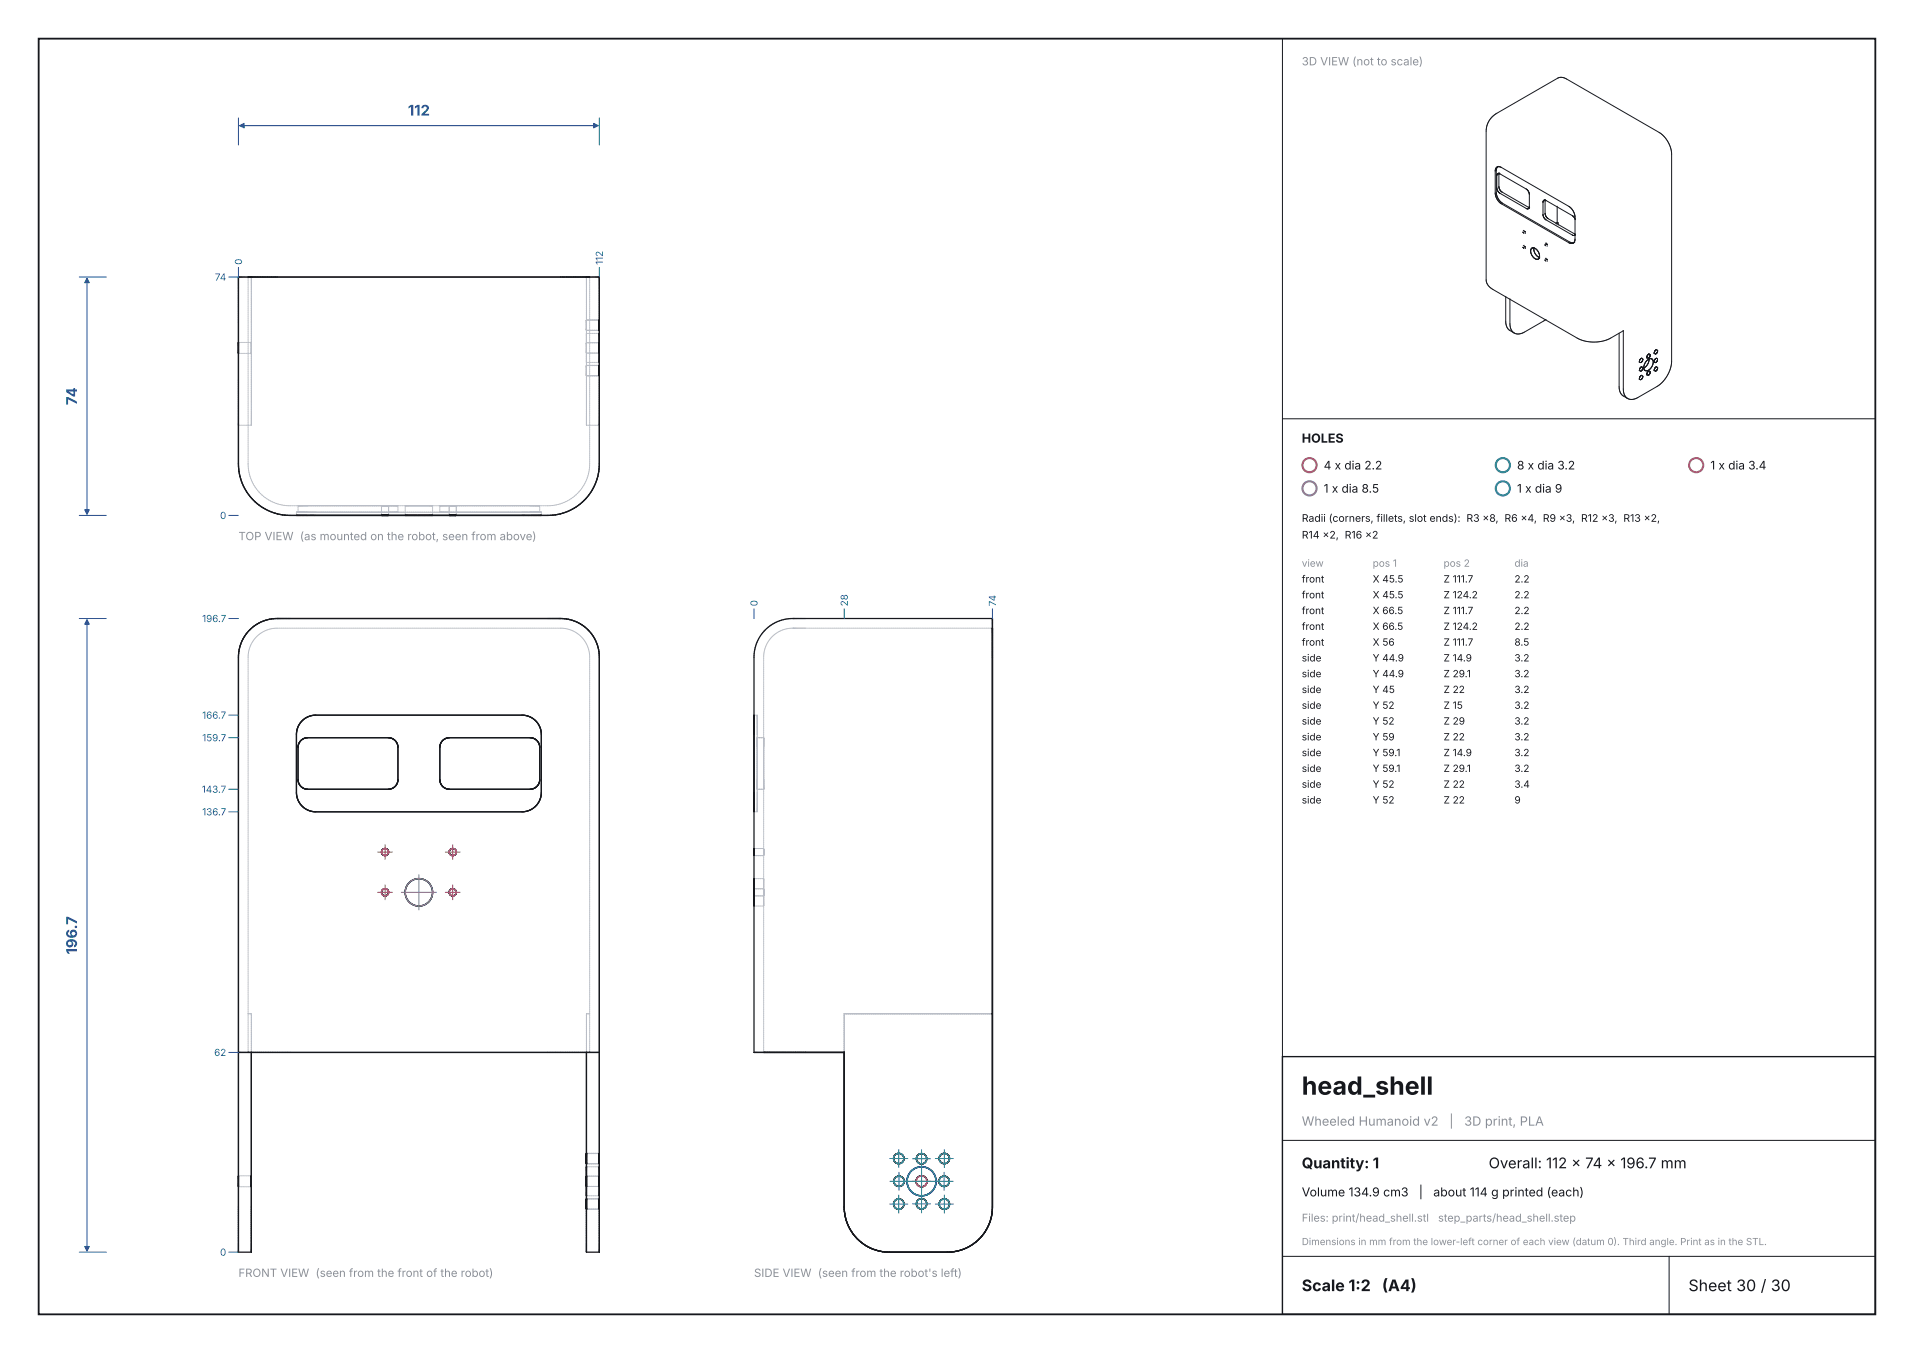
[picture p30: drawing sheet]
<svg xmlns="http://www.w3.org/2000/svg" width="297mm" height="210mm" viewBox="0 0 297 210" stroke-linecap="round" stroke-linejoin="round" font-family="sans-serif">
<defs><g id="words">
<text font-size="3.9" fill="#16181d" x="202" y="169.9">head_shell</text>
<g font-size="2.5" fill="#16181d">
<text x="202" y="200.4">Scale 1:2</text>
<text x="214.5" y="200.4">(A4)</text>
<text x="262" y="200.4">Sheet 30 / 30</text>
</g>
<g font-size="2.3" fill="#1f4fa3">
<text x="63.3" y="17.9">112</text>
<text x="11.9" y="62.9" transform="rotate(-90 11.9 62.9)">74</text>
<text x="11.9" y="148.1" transform="rotate(-90 11.9 148.1)">196.7</text>
</g>
<g font-size="2.3" fill="#16181d">
<text x="202" y="181.3">Quantity: 1</text>
<text x="231" y="181.3">Overall: 112 x 74 x 196.7 mm</text>
</g>
<g font-size="2" fill="#8a8f98">
<text x="202" y="174.7">Wheeled Humanoid v2</text>
<text x="224.9" y="174.7">|</text>
<text x="227.2" y="174.7">3D print, PLA</text>
</g>
<g font-size="1.9" fill="#16181d">
<text x="202" y="68.7">HOLES</text>
<text x="202" y="185.7">Volume 134.9 cm3</text>
<text x="220.2" y="185.7">|</text>
<text x="222.4" y="185.7">about 114 g printed (each)</text>
</g>
<g font-size="1.8" fill="#8a8f98">
<text x="202" y="10.1">3D VIEW (not to scale)</text>
<text x="37" y="83.8">TOP VIEW (as mounted on the robot, seen from above)</text>
<text x="37" y="198.2">FRONT VIEW (seen from the front of the robot)</text>
<text x="117" y="198.2">SIDE VIEW (seen from the robot's left)</text>
</g>
<g font-size="1.8" fill="#16181d">
<text x="205.4" y="72.9">4 x dia 2.2</text>
<text x="205.4" y="76.5">1 x dia 8.5</text>
<text x="235.4" y="72.9">8 x dia 3.2</text>
<text x="235.4" y="76.5">1 x dia 9</text>
<text x="265.4" y="72.9">1 x dia 3.4</text>
</g>
<g font-size="1.7" fill="#8a8f98">
<text x="202" y="189.6">Files: print/head_shell.stl</text>
<text x="223.2" y="189.6">step_parts/head_shell.step</text>
</g>
<g font-size="1.6" fill="#16181d">
<text x="202" y="81">Radii (corners, fillets, slot ends): R3 x8, R6 x4, R9 x3, R12 x3, R13 x2,</text>
<text x="202" y="83.6">R14 x2, R16 x2</text>
<text x="202" y="90.4">front</text>
<text x="202" y="92.9">front</text>
<text x="202" y="95.3">front</text>
<text x="213" y="90.4">X 45.5</text>
<text x="213" y="92.9">X 45.5</text>
<text x="213" y="95.3">X 66.5</text>
<text x="224" y="90.4">Z 111.7</text>
<text x="224" y="92.9">Z 124.2</text>
<text x="224" y="95.3">Z 111.7</text>
<text x="235" y="90.4">2.2</text>
<text x="235" y="92.9">2.2</text>
<text x="235" y="95.3">2.2</text>
<text x="202" y="97.8">front</text>
<text x="202" y="100.2">front</text>
<text x="213" y="97.8">X 66.5</text>
<text x="213" y="100.2">X 56</text>
<text x="224" y="97.8">Z 124.2</text>
<text x="224" y="100.2">Z 111.7</text>
<text x="235" y="97.8">2.2</text>
<text x="235" y="100.2">8.5</text>
<text x="202" y="102.7">side</text>
<text x="202" y="105.1">side</text>
<text x="202" y="107.6">side</text>
<text x="213" y="102.7">Y 44.9</text>
<text x="213" y="105.1">Y 44.9</text>
<text x="213" y="107.6">Y 45</text>
<text x="224" y="102.7">Z 14.9</text>
<text x="224" y="105.1">Z 29.1</text>
<text x="224" y="107.6">Z 22</text>
<text x="235" y="102.7">3.2</text>
<text x="235" y="105.1">3.2</text>
<text x="235" y="107.6">3.2</text>
<text x="202" y="110">side</text>
<text x="202" y="112.5">side</text>
<text x="213" y="110">Y 52</text>
<text x="213" y="112.5">Y 52</text>
<text x="224" y="110">Z 15</text>
<text x="224" y="112.5">Z 29</text>
<text x="235" y="110">3.2</text>
<text x="235" y="112.5">3.2</text>
<text x="202" y="114.9">side</text>
<text x="202" y="117.4">side</text>
<text x="202" y="119.8">side</text>
<text x="213" y="114.9">Y 59</text>
<text x="213" y="117.4">Y 59.1</text>
<text x="213" y="119.8">Y 59.1</text>
<text x="224" y="114.9">Z 22</text>
<text x="224" y="117.4">Z 14.9</text>
<text x="224" y="119.8">Z 29.1</text>
<text x="235" y="114.9">3.2</text>
<text x="235" y="117.4">3.2</text>
<text x="235" y="119.8">3.2</text>
<text x="202" y="122.3">side</text>
<text x="202" y="124.7">side</text>
<text x="213" y="122.3">Y 52</text>
<text x="213" y="124.7">Y 52</text>
<text x="224" y="122.3">Z 22</text>
<text x="224" y="124.7">Z 22</text>
<text x="235" y="122.3">3.4</text>
<text x="235" y="124.7">9</text>
</g>
<g font-size="1.6" fill="#8a8f98">
<text x="202" y="88">view</text>
<text x="213" y="88">pos 1</text>
<text x="224" y="88">pos 2</text>
<text x="235" y="88">dia</text>
</g>
<g font-size="1.5" fill="#1f4fa3">
<text x="37.6" y="41.1" transform="rotate(-90 37.6 41.1)">0</text>
<text x="93.6" y="41.1" transform="rotate(-90 93.6 41.1)">112</text>
<text x="33.3" y="43.6">74</text>
<text x="34.1" y="80.6">0</text>
<text x="117.6" y="94.1" transform="rotate(-90 117.6 94.1)">0</text>
<text x="131.6" y="94.1" transform="rotate(-90 131.6 94.1)">28</text>
<text x="154.6" y="94.1" transform="rotate(-90 154.6 94.1)">74</text>
<text x="31.4" y="96.6">196.7</text>
<text x="31.4" y="111.6">166.7</text>
<text x="31.4" y="115.1">159.7</text>
<text x="31.3" y="123.1">143.7</text>
<text x="31.4" y="126.6">136.7</text>
<text x="33.2" y="163.9">62</text>
<text x="34.1" y="194.9">0</text>
</g>
<text font-size="1.5" fill="#8a8f98" x="202" y="193.3">Dimensions in mm from the lower-left corner of each view (datum 0). Third angle. Print as in the STL.</text>
</g></defs>
<path d="M6 6h285v198h-285z" fill="none" stroke="#16181d" stroke-width=".28"/>
<circle cx="203.2" cy="72.2" r="1.1" fill="none" stroke="#d1495b" stroke-width=".32"/>
<circle cx="233.2" cy="72.2" r="1.1" fill="none" stroke="#1b9e77" stroke-width=".32"/>
<circle cx="263.2" cy="72.2" r="1.1" fill="none" stroke="#e08a00" stroke-width=".32"/>
<circle cx="203.2" cy="75.8" r="1.1" fill="none" stroke="#7b5ea7" stroke-width=".32"/>
<circle cx="233.2" cy="75.8" r="1.1" fill="none" stroke="#0a7fb5" stroke-width=".32"/>
<path d="M199 164h92v40h-92z" fill="none" stroke="#16181d" stroke-width=".21"/>
<g fill="none" stroke="#b9bdc6" stroke-width=".16" stroke-dasharray=".2 .1">
<path d="M37 54.8h2M37 53.2h2M39 59.7v-.4M39 59.3v-.3M39 59v-9M39 54.8h.1M39 54.8v-.1M39 54.7h.1M39 54.7v-.1M39 54.6h.1M39 54.6v-.1M39 54.5h.1"/>
<path d="M39 54.5v-.1M39 54.4h.1M39 54.4v-.1M39 54.3h.1M39 54.3v-.1M39 54.2h.1M39 54.2v-.1M39 54.1h.1M39 54.1v-.1M39 54h.1M39 54v-.1M39 53.9h.1"/>
<path d="M39 53.9v-.1M39 53.8h.1M39 53.8v-.1M39 53.7h.1M39 53.7v-.1M39 53.6h.1M39 53.6v-.1M39 53.5h.1M39 53.5v-.1M39 53.4h.1M39 53.4v-.1M39 53.3h.1"/>
<path d="M39 53.3v-.1M39 53.2h.1M39 50v-.3M39 49.7v-.4M39 49.3v-.3M39 49v-.4M39 48.6v-.3M39 48.3v-.3M39 48v-.4M39 47.6v-.3M39 47.3v-.3M39 47v-.3"/>
<path d="M39 46.7v-.3M39 46.4v-.3M39 46.1v-.3M39 45.8v-.2M39 45.6v-.3M39 45.3v-.2M39 45.1v-.3M39 44.8v-.2M39 44.6v-.2M39 44.4v-.2M39 44.2v-.2M39 44v-.2"/>
<path d="M39 43.8v-.1M39 43.7v-.2M39 43.5v-.1M39 43.4v-.1M39 43.3v-.1M39 43.2v-.1M39 43.1h.1M39 43.1v-.1M91 59.7v-.4M91 59.3v-.3M91 59v-9M91 58.3h2"/>
<path d="M91 58.3h.1M91 58.3v-.1M91 58.2h.1M91 58.2v-.1M91 58.1h.1M91 58.1v-.1M91 58h.1M91 58v-.1M91 57.9h.1M91 57.9v-.1M91 57.8h.1M91 57.8v-.1"/>
<path d="M91 57.7h.1M91 57.7v-.1M91 57.6h.1M91 57.6v-.1M91 57.5h.1M91 57.5v-.1M91 57.4h.1M91 57.4v-.1M91 57.3h.1M91 57.3v-.1M91 57.2h.1M91 57.2v-.1"/>
<path d="M91 57.1h.1M91 57.1v-.1M91 57h.1M91 57v-.1M91 56.9h.1M91 56.9v-.1M91 56.8h.1M91 56.8v-.1M91 56.7h.1M91 56.7h2M91 56.2h2M91 56.2h.1"/>
<path d="M91 56.2v-.1M91 56.1h.1M91 56.1v-.1M91 56h.1M91 56v-.1M91 55.9h.1M91 55.9v-.1M91 55.8v-.1M91 55.7v-.1M91 55.6h.1M91 55.6v-.1M91 55.5v-.1"/>
<path d="M91 55.4v-.1M91 55.3v-.1M91 55.2v-.1M91 55.1v-.1M91 55v-.1M91 54.9v-.1M91 54.8v-.1M91 54.8h2M91 54.8h.1M91 54.7h.1M91 54.7v-.1M91 54.6h.1"/>
<path d="M91 54.6v-.1M91 54.5h.1M91 54.5v-.1M91 54.4h.1M91 54.4v-.1M91 54.3h.1M91 54.3v-.1M91 54.2h.1M91 54.2v-.1M91 54.1h.1M91 54.1v-.1M91 54.1v-.2"/>
<path d="M91 54h.1M91 54v-.1M91 53.9v-.1M91 53.9h.1M91 53.8v-.1M91 53.8h.1M91 53.7h.1M91 53.7v-.1M91 53.6h.1M91 53.6v-.1M91 53.5h.1M91 53.5v-.1"/>
<path d="M91 53.4h.1M91 53.4v-.1M91 53.3h.1M91 53.3v-.1M91 53.2h.1M91 53.2h2M91 53.2v-.1M91 53.1v-.1M91 53v-.1M91 52.9v-.1M91 52.8v-.1M91 52.7v-.1"/>
<path d="M91 52.6v-.1M91 52.5v-.1M91 52.4h.1M91 52.4v-.1M91 52.3v-.1M91 52.2v-.1M91 52.1h.1M91 52.1v-.1M91 52h.1M91 52v-.1M91 51.9h.1M91 51.9v-.1"/>
<path d="M91 51.8h.1M91 51.7h2M91 51.3h2M91 51.3h.1M91 51.3v-.1M91 51.2h.1M91 51.2v-.1M91 51.1h.1M91 51.1v-.1M91 51h.1M91 51v-.1M91 50.9h.1"/>
<path d="M91 50.9v-.1M91 50.8h.1M91 50.8v-.1M91 50.7h.1M91 50.7v-.1M91 50.6h.1M91 50.6v-.1M91 50.5h.1M91 50.5v-.1M91 50.4h.1M91 50.4v-.1M91 50.3h.1"/>
<path d="M91 50.3v-.1M91 50.2h.1M91 50.2v-.1M91 50.1h.1M91 50.1v-.1M91 50h.1M91 50v-.3M91 50v-.1M91 49.9h.1M91 49.9v-.1M91 49.8h.1M91 49.8v-.1"/>
<path d="M91 49.7h.1M91 49.7h2M91 49.7v-.4M91 49.3v-.3M91 49v-.4M91 48.6v-.3M91 48.3v-.3M91 48v-.4M91 47.6v-.3M91 47.3v-.3M91 47v-.3M91 46.7v-.3"/>
<path d="M91 46.4v-.3M91 46.1v-.3M91 45.8v-.2M91 45.6v-.3M91 45.3v-.2M91 45.1v-.3M91 44.8v-.2M91 44.6v-.2M91 44.4v-.2M91 44.2v-.2M91 44v-.2M91 43.8v-.1"/>
<path d="M91 43.7v-.2M91 43.5v-.1M91 43.4v-.1M91 43.3v-.1M91 43.2v-.1M91 43.1h.1M91 43.1v-.1M37 66h1.5M38.5 72v-6M38.5 72v.3M38.5 66v-23M38.5 66h.5"/>
<path d="M38.5 72.3v.3M38.5 72.6l.1 .4M38.6 73v.3M38.6 73.3l.1 .3M38.7 73.6l.1 .3M38.8 73.9l.1 .3M38.9 74.2l.1 .3M39 74.5l.1 .3M39 66v-23M39 66h.1M39 66v-.1M39 65.9h.1"/>
<path d="M39 65.9v-.1M39 65.8v-.1M39 65.7v-.1M39 65.6v-.1M39 65.5v-.2M39 65.3v-.1M39 65.2v-.2M39 65v-.2M39 64.8v-.2M39 64.6v-.2M39 64.4v-.2M39 64.2v-.3"/>
<path d="M39 63.9v-.2M39 63.7v-.3M39 63.4v-.2M39 63.2v-.3M39 62.9v-.3M39 62.6v-.3M39 62.3v-.3M39 62v-.3M39 61.7v-.3M39 61.4v-.4M39 61v-.3M39 60.7v-.3"/>
<path d="M39 60.4v-.4M39 60v-.3M39.1 74.8l.2 .3M39.3 75.1l.1 .2M39.4 75.3l.2 .3M39.6 75.6l.2 .3M39.8 75.9l.2 .2M40 76.1l.2 .3M40.2 76.4l.2 .2M40.4 76.6l.2 .2M40.6 76.8l.3 .2M40.9 77l.2 .2"/>
<path d="M41.1 77.2l.3 .2M41.4 77.4l.3 .2M41.7 77.6l.2 .1M41.9 77.7l.3 .2M42.2 77.9l.3 .1M42.5 78l.3 .1M42.8 78.1l.3 .1M43.1 78.2l.3 .1M43.4 78.3l.3 .1M43.7 78.4h.3M44 78.4l.4 .1M44.4 78.5h.3"/>
<path d="M44.7 78.5h.3M45 78.5h40M46 80v-.5M46 79.5h.1M46.1 79.5h.1M46.2 79.5h.1M46.2 79.5v-1M46.3 79.5h.1M46.3 78.5h.1M46.4 79.5h.1M46.4 78.5h.1M46.5 79.5h.1"/>
<path d="M46.5 78.5h.1M46.6 79.5h.1M46.6 78.5h.1M46.7 79.5h.1M46.7 78.5h.1M46.8 79.5h.1M46.8 78.5h.1M46.9 79.5h.1M46.9 78.5h.1M47 79.5h.1M47 78.5h.1M47.1 79.5h.1"/>
<path d="M47.1 78.5h.1M47.2 79.5h.1M47.2 78.5h.1M47.3 79.5h.1M47.3 78.5h.1M47.3 79.5h.2M47.4 79.5h.1M47.4 78.5h.1M47.5 79.5h.1M47.5 78.5h.1M47.6 79.5h.1M47.6 78.5h.1"/>
<path d="M47.7 79.5h.1M47.7 78.5h.1M47.7 79.5h.2M47.7 79.5h12.5M47.7 78.5h12.5M47.9 79.5h.1M48 79.5h.1M48.1 79.5h.2M48.3 79.5h.1M48.4 79.5h.2M48.6 79.5h.1M48.7 79.5h.2"/>
<path d="M48.9 79.5h.1M49 79.5h32M59.2 80v-1.5M59.2 78.5h.1M59.3 78.5h.1M59.4 78.5h.1M59.5 78.5h.1M59.6 78.5h.1M59.7 78.5h.1M59.8 78.5h.1M59.9 78.5h.1M60 78.5h.1"/>
<path d="M60.1 78.5h.1M60.2 78.5h.1M60.2 79.5h.1M60.3 78.5h.1M60.3 80v-1.5M60.3 79.5h.1M60.4 79.5h.1M60.4 78.5h.1M60.5 79.5h.1M60.5 78.5h.1M60.6 79.5h.1M60.6 78.5h.1"/>
<path d="M60.7 79.5h.1M60.7 78.5h.1M60.8 79.5h.1M60.8 78.5h.1M60.9 79.5h.1M60.9 78.5h.1M61 79.5h.1M61 78.5h.1M61.1 79.5h.1M61.1 78.5h.1M61.2 79.5h.1M61.2 78.5h.1"/>
<path d="M61.3 79.5h.1M61.3 78.5h.1M61.4 79.5h.1M61.4 78.5h.1M61.5 79.5h.1M61.5 78.5h.1M61.6 79.5h.1M61.6 78.5h.1M61.7 79.5h.1M61.7 78.5h.1M61.7 79.5v-1M62.9 80v-1.5"/>
<path d="M62.9 78.5h.1M63 78.5h.1M63.1 78.5h.1M63.2 78.5h.1M63.3 78.5h.1M63.4 78.5h.1M63.5 78.5h.1M63.6 78.5h.1M63.7 78.5h.1M63.8 78.5h.1M63.9 78.5h.1M64 78.5h.1"/>
<path d="M64.1 78.5h.1M64.2 78.5h.1M64.3 78.5h.1M64.4 78.5h.1M64.5 78.5h.1M64.6 78.5h.1M64.7 78.5h.1M64.8 78.5h.1M64.9 78.5h.1M65 78.5h.1M65.1 78.5h.1M65.2 78.5h.1"/>
<path d="M65.3 78.5h.1M65.4 78.5h.1M65.5 78.5h.1M65.6 78.5h.1M65.7 78.5h.1M65.8 78.5h.1M65.9 78.5h.1M66 78.5h.1M66.1 78.5h.1M66.2 78.5h.1M66.3 78.5h.1M66.4 78.5h.1"/>
<path d="M66.5 78.5h.1M66.6 78.5h.1M66.7 78.5h.1M66.8 78.5h.1M66.9 78.5h.1M67 78.5h.1M67.1 78.5h.1M67.1 80v-1.5M68.3 79.5v-1M68.3 79.5h.1M68.3 78.5h.1M68.4 79.5h.1"/>
<path d="M68.4 78.5h.1M68.5 79.5h.1M68.5 78.5h.1M68.6 79.5h.1M68.6 78.5h.1M68.7 79.5h.1M68.7 78.5h.1M68.8 79.5h.1M68.8 78.5h.1M68.9 79.5h.1M68.9 78.5h.1M69 79.5h.1"/>
<path d="M69 78.5h.1M69.1 79.5h.1M69.1 78.5h.1M69.2 79.5h.1M69.2 78.5h.1M69.3 79.5h.1M69.3 78.5h.1M69.4 79.5h.1M69.4 78.5h.1M69.5 79.5h.1M69.5 78.5h.1M69.6 79.5h.1"/>
<path d="M69.6 78.5h.1M69.7 79.5h.1M69.7 78.5h.1M69.7 80v-1.5M69.8 79.5h12.5M69.8 78.5h12.5M69.8 78.5h.1M69.9 78.5h.1M70 78.5h.1M70.1 78.5h.1M70.2 78.5h.1M70.3 78.5h.1"/>
<path d="M70.4 78.5h.1M70.5 78.5h.1M70.6 78.5h.1M70.7 78.5h.1M70.8 78.5h.1M70.8 80v-1.5M81 79.5h.1M81.1 79.5h.2M81.3 79.5h.1M81.4 79.5h.2M81.6 79.5h.1M81.7 79.5h.2"/>
<path d="M81.9 79.5h.1M82 79.5h.1M82.1 79.5h.2M82.3 79.5h.1M82.3 78.5h.1M82.4 79.5h.1M82.4 78.5h.1M82.5 79.5h.1M82.5 78.5h.1M82.5 79.5h.2M82.6 79.5h.1M82.6 78.5h.1"/>
<path d="M82.7 79.5h.1M82.7 78.5h.1M82.8 79.5h.1M82.8 78.5h.1M82.9 79.5h.1M82.9 78.5h.1M83 79.5h.1M83 78.5h.1M83.1 79.5h.1M83.1 78.5h.1M83.2 79.5h.1M83.2 78.5h.1"/>
<path d="M83.3 79.5h.1M83.3 78.5h.1M83.4 79.5h.1M83.4 78.5h.1M83.5 79.5h.1M83.5 78.5h.1M83.6 79.5h.1M83.6 78.5h.1M83.7 79.5h.1M83.7 78.5h.1M83.8 79.5v-1M83.8 79.5h.1"/>
<path d="M83.9 79.5h.1M84 79.5h.1M84 80v-.5M85 78.5h.3M85.3 78.5h.3M85.6 78.5l.4-.1M86 78.4h.3M86.3 78.4l.3-.1M86.6 78.3l.3-.1M86.9 78.2l.3-.1M87.2 78.1l.3-.1M87.5 78l.3-.1"/>
<path d="M87.8 77.9l.3-.2M88.1 77.7l.2-.1M88.3 77.6l.3-.2M88.6 77.4l.3-.2M88.9 77.2l.2-.2M89.1 77l.3-.2M89.4 76.8l.2-.2M89.6 76.6l.2-.2M89.8 76.4l.2-.3M90 76.1l.2-.2M90.2 75.9l.2-.3M90.4 75.6l.2-.3"/>
<path d="M90.6 75.3l.1-.2M90.7 75.1l.2-.3M90.9 74.8l.1-.3M91 66v-23M91 66h.5M91 66h.1M91 66v-.1M91 65.9h.1M91 65.9v-.1M91 65.8v-.1M91 65.7v-.1M91 65.6v-.1"/>
<path d="M91 65.5v-.2M91 65.3v-.1M91 65.2v-.2M91 65v-.2M91 64.8v-.2M91 64.6v-.2M91 64.4v-.2M91 64.2v-.3M91 63.9v-.2M91 63.7v-.3M91 63.4v-.2M91 63.2v-.3"/>
<path d="M91 62.9v-.3M91 62.6v-.3M91 62.3v-.3M91 62v-.3M91 61.7v-.3M91 61.4v-.4M91 61v-.3M91 60.7v-.3M91 60.4v-.4M91 60v-.3M91 74.5l.1-.3M91.1 74.2l.1-.3"/>
<path d="M91.2 73.9l.1-.3M91.3 73.6l.1-.3M91.4 73.3v-.3M91.4 73l.1-.4M91.5 72.6v-.3M91.5 72.3v-.3M91.5 72v-6M91.5 66h1.5M91.5 66v-23M39 99.9l.1-.2M39.1 99.7l.2-.2M39.3 99.5l.1-.2"/>
<path d="M39.4 99.3l.1-.2M39.5 99.1l.2-.1M39.7 99l.1-.2M39.8 98.8l.2-.1M40 98.7l.1-.2M40.1 98.5l.2-.1M40.3 98.4l.2-.1M40.5 98.3l.2-.2M40.7 98.1l.2-.1M40.9 98l.2-.1M41.1 97.9l.2-.1M41.3 97.8h.2"/>
<path d="M41.5 97.8l.2-.1M41.7 97.7l.2-.1M41.9 97.6h.2M42.1 97.6l.2-.1M42.3 97.5h.3M42.6 97.5h.2M42.8 97.5h.2M43 97.5h44M87 97.5h.2M87.2 97.5h.2M87.4 97.5h.3M87.7 97.5l.2 .1"/>
<path d="M87.9 97.6h.2M88.1 97.6l.2 .1M88.3 97.7l.2 .1M88.5 97.8h.2M88.7 97.8l.2 .1M88.9 97.9l.2 .1M89.1 98l.2 .1M89.3 98.1l.2 .2M89.5 98.3l.2 .1M89.7 98.4l.2 .1M89.9 98.5l.1 .2M90 98.7l.2 .1"/>
<path d="M90.2 98.8l.1 .2M90.3 99l.2 .1M90.5 99.1l.1 .2M90.6 99.3l.1 .2M90.7 99.5l.2 .2M90.9 99.7l.1 .2M91 99.9l.1 .2M119 99.9l.1-.2M119.1 99.7l.2-.2M119.3 99.5l.1-.2M119.4 99.3l.1-.2M119.5 99.1l.2-.1"/>
<path d="M119.7 99l.1-.2M119.8 98.8l.2-.1M120 98.7l.1-.2M120.1 98.5l.2-.1M120.3 98.4l.2-.1M120.5 98.3l.2-.2M120.7 98.1l.2-.1M120.9 98l.2-.1M121.1 97.9l.2-.1M121.3 97.8h.2M121.5 97.8l.2-.1M121.7 97.7l.2-.1"/>
<path d="M121.9 97.6h.2M122.1 97.6l.2-.1M122.3 97.5h.3M122.6 97.5h.2M122.8 97.5h.2M123 97.5h.1M123.1 97.5h-.1M123.1 97.5h.1M123.2 97.5h-.1M123.2 97.5h.1M123.3 97.5h-.1M123.3 97.5h.1"/>
<path d="M123.4 97.5h-.1M123.5 97.5h-.1M123.5 97.5h.1M123.6 97.5h-.1M123.7 97.5h-.1M123.7 97.5h.1M123.8 97.5h-.1M123.9 97.5h-.1M124 97.5h-.1M124.1 97.5h-.1M124.1 97.5h.1M124.2 97.5h-.1"/>
<path d="M124.3 97.5h-.1M124.4 97.5h-.1M124.5 97.5h-.1M124.6 97.5h-.1M124.7 97.5h-.1M124.8 97.5h-.1M124.9 97.5h-.1M125 97.5h28.9M125 97.5h-.1M38.5 102v-.2M38.5 101.8v-.2M38.5 101.6v-.3"/>
<path d="M38.5 101.3l.1-.2M38.6 101.1v-.2M38.6 100.9l.1-.2M38.7 100.7l.1-.2M38.8 100.5v-.2M38.8 100.3l.1-.2M38.9 100.1l.1-.2M91.1 100.1l.1 .2M91.2 100.3v.2M91.2 100.5l.1 .2M91.3 100.7l.1 .2M91.4 100.9v.2"/>
<path d="M91.4 101.1l.1 .2M91.5 101.3v.3M91.5 101.6v.2M91.5 101.8v.2M117 111h.5M117.5 114v-.1M117.5 113.9v-.2M117.5 113.7v-.1M117.5 113.6v-.2M117.5 113.4v-.1M117.5 113.3v-.2M117.5 113.1v-.1"/>
<path d="M117.5 113v-.1M117.5 112.9v-.2M117.5 116v-.1M117.5 115.9h.1M117.5 115.9v-.1M117.5 115.8v-.1M117.5 115.7v-.1M117.5 112.7v-.1M117.5 115.6h.1M117.5 115.6v-.1M117.5 115.5v-.1M117.5 112.6v-.1"/>
<path d="M117.5 115.4h.1M117.5 115.4v-.1M117.5 115.3v-.1M117.5 112.5v-.2M117.5 115.2h.1M117.5 115.2v-.1M117.5 112.3v-.1M117.5 115.1v-.1M117.5 115h.1M117.5 112.2v-.1M117.5 115v-.1M117.5 112.1v-.1"/>
<path d="M117.5 114.9h.1M117.5 114.9v-.1M117.5 112v-.1M117.5 114.8h.1M117.5 111.9v-.1M117.5 114.8v-.1M117.5 114.7h.1M117.5 111.8v-.1M117.5 114.7v-.1M117.5 111.7v-.1M117.5 114.6h.1M117.5 111.6v-.1"/>
<path d="M117.5 114.6v-.1M117.5 111.5v-.1M117.5 114.5h.1M117.5 111.4h.1M117.5 111.4v-.1M117.5 111.3v-.1M117.5 114.5h1M117.5 111.2h.1M117.5 111.2v-.1M117.5 111.1h.1M117.5 111.1v-.1M117.5 111h.1"/>
<path d="M117.5 114.5v.1M117.5 114.6v.1M117.5 114.7v.1M117.5 114.8v.1M117.5 114.9v.1M117.5 115v.1M117.5 115.1v.1M117.5 115.2v.1M117.5 115.3v.1M117.5 115.4v.1M117.5 115.5v.1M117.5 115.6v.1"/>
<path d="M117.5 115.7v.1M117.5 115.8v.1M117.5 115.9v.1M117.5 111v.1M117.5 111.1v.1M117.5 111.2v.1M117.5 111.3v.1M117.5 111.4v.1M117.5 111.5v.1M117.5 111.6v.1M117.5 111.7v.1M117.5 111.8v.1"/>
<path d="M117.5 111.9v.1M117.5 112v.1M117.5 112.1v.1M117.5 112.2v.1M117.5 112.3v.2M117.5 112.5v.1M117.5 112.6v.1M117.5 112.7v.2M117.5 112.9v.1M117.5 113v.1M117.5 113.1v.2M117.5 113.3v.1"/>
<path d="M117.5 113.4v.2M117.5 113.6v.1M117.5 113.7v.2M117.5 113.9v.1M118.5 102v-.2M118.5 116v-.1M118.5 115.9h.1M118.5 115.9v-.1M118.5 115.8v-.1M118.5 115.7v-.1M118.5 115.6h.1M118.5 115.6v-.1"/>
<path d="M118.5 115.5v-.1M118.5 115.4h.1M118.5 115.4v-.1M118.5 115.3v-.1M118.5 115.2h.1M118.5 115.2v-.1M118.5 115.1v-.1M118.5 115h.1M118.5 115v-.1M118.5 114.9h.1M118.5 114.9v-.1M118.5 114.8h.1"/>
<path d="M118.5 114.8v-.1M118.5 114.7h.1M118.5 114.7v-.1M118.5 114.6h.1M118.5 114.6v-.1M118.5 114.5h.1M118.5 114.5v.1M118.5 114.6v.1M118.5 114.7v.1M118.5 114.8v.1M118.5 114.9v.1M118.5 115v.1"/>
<path d="M118.5 115.1v.1M118.5 115.2v.1M118.5 115.3v.1M118.5 115.4v.1M118.5 115.5v.1M118.5 115.6v.1M118.5 115.7v.1M118.5 115.8v.1M118.5 115.9v.1M118.5 101.8v-.2M118.5 101.6v-.3M118.5 101.3l.1-.2"/>
<path d="M118.6 101.1v-.2M118.6 100.9l.1-.2M118.7 100.7l.1-.2M118.8 100.5v-.2M118.8 100.3l.1-.2M118.9 100.1l.1-.2M117 126h.5M117 139.1h1.5M117 137.9h1.5M117 132.8h1.5M117 131.7h1.5M117 136.4h1.5"/>
<path d="M117.5 123v-9M117.5 123v.1M117.5 123.1v.2M117.5 123.3v.1M117.5 123.4v.2M117.5 123.6v.1M117.5 123.7v.2M117.5 123.9v.1M117.5 124v.1M117.5 124.1v.2M117.5 121v-5M117.5 121v.1"/>
<path d="M117.5 121.1h.1M117.5 121.1v.1M117.5 121.2v.1M117.5 121.3v.1M117.5 124.3v.1M117.5 121.4h.1M117.5 121.4v.1M117.5 121.5v.1M117.5 124.4v.1M117.5 121.6h.1M117.5 121.6v.1M117.5 124.5v.2"/>
<path d="M117.5 121.7v.1M117.5 121.8h.1M117.5 121.8v.1M117.5 124.7v.1M117.5 121.9v.1M117.5 124.8v.1M117.5 122h.1M117.5 122v.1M117.5 124.9v.1M117.5 122.1h.1M117.5 122.1v.1M117.5 125v.1"/>
<path d="M117.5 122.2h.1M117.5 125.1v.1M117.5 122.2v.1M117.5 122.3h.1M117.5 125.2v.1M117.5 122.3v.1M117.5 125.3v.1M117.5 122.4h.1M117.5 125.4v.1M117.5 122.4v.1M117.5 125.5v.1M117.5 122.5h.1"/>
<path d="M117.5 125.6h.1M117.5 125.6v.1M117.5 125.7v.1M117.5 122.5h1M117.5 125.8h.1M117.5 125.8v.1M117.5 125.9h.1M117.5 125.9v.1M117.5 126h.1M117.5 122.5v-.1M117.5 122.4v-.1M117.5 122.3v-.1"/>
<path d="M117.5 122.2v-.1M117.5 122.1v-.1M117.5 122v-.1M117.5 121.9v-.1M117.5 121.8v-.1M117.5 121.7v-.1M117.5 121.6v-.1M117.5 121.5v-.1M117.5 121.4v-.1M117.5 121.3v-.1M117.5 121.2v-.1M117.5 121.1v-.1"/>
<path d="M117.5 126v-.1M117.5 125.9v-.1M117.5 125.8v-.1M117.5 125.7v-.1M117.5 125.6v-.1M117.5 125.5v-.1M117.5 125.4v-.1M117.5 125.3v-.1M117.5 125.2v-.1M117.5 125.1v-.1M117.5 125v-.1M117.5 124.9v-.1"/>
<path d="M117.5 124.8v-.1M117.5 124.7v-.2M117.5 124.5v-.1M117.5 124.4v-.1M117.5 124.3v-.2M117.5 124.1v-.1M117.5 124v-.1M117.5 123.9v-.2M117.5 123.7v-.1M117.5 123.6v-.2M117.5 123.4v-.1M117.5 123.3v-.2"/>
<path d="M117.5 123.1v-.1M118.5 121v-5M118.5 121v.1M118.5 121.1h.1M118.5 121.1v.1M118.5 121.2v.1M118.5 121.3v.1M118.5 121.4h.1M118.5 121.4v.1M118.5 121.5v.1M118.5 121.6h.1M118.5 121.6v.1"/>
<path d="M118.5 121.7v.1M118.5 121.8h.1M118.5 121.8v.1M118.5 121.9v.1M118.5 122h.1M118.5 122v.1M118.5 122.1h.1M118.5 122.1v.1M118.5 122.2h.1M118.5 122.2v.1M118.5 122.3h.1M118.5 122.3v.1"/>
<path d="M118.5 122.4h.1M118.5 122.4v.1M118.5 122.5h.1M118.5 138.5h.1M118.5 132.3v-.1M118.5 132.3h.1M118.5 132.2h.1M118.5 138.5v.1M118.5 138.5v-.1M118.5 138.6h.1M118.5 138.4h.1M118.5 132.3v.1"/>
<path d="M118.5 132.2v-.1M118.5 132.4h.1M118.5 132.1h.1M118.5 138.6v.1M118.5 138.4v-.1M118.5 138.7h.1M118.5 138.3h.1M118.5 132.4v.1M118.5 132.1v-.1M118.5 132.5h.1M118.5 132h.1M118.5 138.7v.1"/>
<path d="M118.5 138.3v-.1M118.5 138.8h.1M118.5 138.2h.1M118.5 132.5v.1M118.5 132v-.1M118.5 132.6h.1M118.5 131.9h.1M118.5 138.8v.1M118.5 138.2v-.1M118.5 138.9h.1M118.5 138.1h.1M118.5 132.6v.1"/>
<path d="M118.5 131.9v-.1M118.5 132.7h.1M118.5 131.8h.1M118.5 138.9v.1M118.5 138.1v-.1M118.5 139h.1M118.5 138h.1M118.5 139v-.1M118.5 138v.1M118.5 132.7v-.1M118.5 131.8v.1M118.5 138.9v-.1"/>
<path d="M118.5 138.1v.1M118.5 132.6v-.1M118.5 131.9v.1M118.5 138.8v-.1M118.5 138.2v.1M118.5 132.5v-.1M118.5 132v.1M118.5 138.7v-.1M118.5 138.3v.1M118.5 132.4v-.1M118.5 132.1v.1M118.5 138.6v-.1"/>
<path d="M118.5 138.4v.1M118.5 122.5v-.1M118.5 122.4v-.1M118.5 122.3v-.1M118.5 122.2v-.1M118.5 122.1v-.1M118.5 122v-.1M118.5 121.9v-.1M118.5 121.8v-.1M118.5 121.7v-.1M118.5 121.6v-.1M118.5 121.5v-.1"/>
<path d="M118.5 121.4v-.1M118.5 121.3v-.1M118.5 121.2v-.1M118.5 121.1v-.1M118.5 138.6v-.2M118.5 139v.1M118.5 138v-.1M118.5 139.1v.1M118.5 137.9v-.1M118.5 139.2v.1M118.5 137.8v-.1M118.5 139.3v.1"/>
<path d="M118.5 137.7v-.1M118.5 139.4v.1M118.5 137.6v-.1M118.5 139.5v.1M118.5 137.5v-.1M118.5 139.6v.1M118.5 137.4v-.1M118.5 139.7h.1M118.5 137.3h.1M118.5 139.7v.1M118.5 137.3v-.1M118.5 139.8v.1"/>
<path d="M118.5 137.2v-.1M118.5 139.9v.1M118.5 137.1v-.1M118.5 140v.1M118.5 137v-.1M118.5 136.9h.1M118.5 136.9v-.1M118.5 136.8v-.1M118.5 136.7h.1M118.5 136.7v-.1M118.5 136.6h.1M118.5 136.6v-.1"/>
<path d="M118.5 136.5h.1M118.5 136.5v-.1M118.5 136.4h.1M118.5 136.4v.1M118.5 136.5v.1M118.5 136.6v.1M118.5 136.7v.1M118.5 136.8v.1M118.5 136.9v.1M118.5 140v-.1M118.5 137v.1M118.5 139.9v-.1"/>
<path d="M118.5 137.1v.1M118.5 139.8v-.1M118.5 137.2v.1M118.5 139.7v-.1M118.5 137.3v.1M118.5 139.6v-.1M118.5 137.4v.1M118.5 139.5v-.1M118.5 137.5v.1M118.5 139.4v-.1M118.5 137.6v.1M118.5 139.3v-.1"/>
<path d="M118.5 137.7v.1M118.5 139.2v-.1M118.5 137.8v.1M118.5 139.1v-.1M118.5 137.9v.1M38.5 157.3h.5M38.5 157.3v-55.3M91 157.3h.5M91.5 157.3v-55.3M117 140.6h1.5M118.5 140.1h.1M118.5 140.1v.1"/>
<path d="M118.5 140.2v.1M118.5 140.3h.1M118.5 140.3v.1M118.5 140.4h.1M118.5 140.4v.1M118.5 140.5h.1M118.5 140.5v.1M118.5 140.6h.1M118.5 140.6v-.1M118.5 140.5v-.1M118.5 140.4v-.1M118.5 140.3v-.1"/>
<path d="M118.5 140.2v-.1M118.5 140.1v-.1M131 157.3h22.9M38.5 163.3v-6M39 163.3v-6M91 163.3v-6M91.1 179h1.9M91.1 179.1h1.9M91.5 163.3v-6M118.5 163.3v-61.3M131 163.3v-6M37 184.2h1.9"/>
<path d="M37 182.5h1.9M91.1 187.7h1.9M91.1 186.1h1.9M91.1 180.6h1.9M91.1 184.1h1.9M91.1 182.6h1.9M91.1 187.6h1.9M91.1 185.6h1.9M91.1 181.1h1.9"/>
</g>
<g fill="none" stroke="#16181d" stroke-width=".19">
<path d="M37 43h56v29a8 8 0 0 1-8 8h-40a8 8 0 0 1-8-8zM154 97.5h.1M46.7 114.9l.5-.3 .5-.1h12.5l.7 .1 .6 .5 .2 .8v5.1l-.1 .6-.5 .6-.8 .3h-12.6l-.6-.1-.6-.6-.2-.7v-5.2l.1-.5zM46.9 111.9a3 3 0 0 1 2.1-.9h32a3 3 0 0 1 3 3v9a3 3 0 0 1-3 3h-32a3 3 0 0 1-3-3v-9a3 3 0 0 1 .9-2.1zM68.7 114.9l.5-.3 .6-.1h12.5l.6 .1 .6 .5 .2 .8 .1 5.1-.2 .6-.5 .6-.8 .3h-12.5l-.7-.1-.6-.6-.2-.7v-5.2l.1-.5zM59.2 132.2v.1M59.2 138.5h.1M59.2 132.3h.1M59.2 138.5v.1M59.2 138.4v.1M59.2 132.2h.1M59.2 138.4h.1"/>
<path d="M59.2 138.6h.1M59.2 132.3v.1M59.2 138.6v.1M59.2 132.4h.1M59.2 132.1v.1M59.2 138.3v.1M59.2 132.1h.1M59.2 138.7h.1M59.2 132.4v.1M59.2 138.7l.1 .1M59.2 132.5h.1M59.3 138.8h.1"/>
<path d="M59.3 132.5h.1M59.3 138.2l-.1 .1M59.3 138.8v.1M59.3 132.5l.2 .3M59.3 138.2h.1M59.3 138.9h.1M59.4 138.9h.1M59.4 138.1l-.1 .1M59.4 138.9v.1M59.4 138v.1M59.4 139h.2M59.5 131.8l-.3 .3"/>
<path d="M59.5 138h-.1M59.5 138h.1M59.5 131.8h.1M59.5 131.7v.1M59.5 132.8h.1M59.6 138h-.1M59.6 131.7h-.1M59.6 132.8h.1M59.6 138h.1M59.6 131.7h.1M59.6 139h.1M59.7 138h-.1"/>
<path d="M59.7 131.7h-.1M59.7 139v.1M59.7 132.8h.1M59.7 137.9v.1M59.7 131.7h.1M59.7 137.9l.1 .1M59.8 139l-.1 .1M59.8 132.8h-.1M59.8 138h.1M59.8 131.7h.1M59.8 139h.1M59.8 132.8h.1"/>
<path d="M59.8 138h.2M59.8 131.7h.2M59.9 139h-.1M59.9 132.8h-.1M59.9 139h.1M59.9 132.8h.1M60 139h-.1M60 132.8h-.1M60 138h.1M60 131.7v.1M60 139h.1M60 132.7v.1"/>
<path d="M60 138l.1 .1M60 131.8h.1M60 132.7h.1M60.1 139h-.1M60.1 132.7h-.1M60.1 131.8h.1M60.1 132.7h.1M60.1 138.1h.1M60.1 131.8v.1M60.1 132.6v.1M60.1 131.9h.1M60.2 132.6h-.1"/>
<path d="M60.2 138.1v.1M60.2 131.9h.1M60.2 132.6h.1M60.2 138.2h.1M60.2 138.8l-.1 .2M60.2 131.9v.1M60.2 138.8h.1M60.2 132.5v.1M60.2 132h.1M60.2 132.5h.1M60.2 138.2l.1 .1M60.3 138.3h.1"/>
<path d="M60.3 132v.1M60.3 138.3v.1M60.3 132.1h.1M60.3 138.4h.1M60.3 132.1v.1M60.3 138.6l-.1 .2M60.3 132.4l-.1 .1M60.3 138.6h.1M60.3 132.3v.1M60.3 132.2h.1M60.3 138.4v.1M60.3 138.5v.1"/>
<path d="M60.3 132.3h.1M60.3 138.5h.1M60.3 132.2v.1M69.7 132.2v.1M69.7 138.5h.1M69.7 132.3h.1M69.7 138.5v.1M69.7 138.4v.1M69.7 132.2h.1M69.7 138.4h.1M69.7 138.6h.1M69.7 132.3v.1"/>
<path d="M69.7 138.6l.1 .2M69.7 132.4l.1 .1M69.7 132.1v.1M69.7 138.3v.1M69.7 132.1h.1M69.7 138.3h.1M69.7 132v.1M69.8 138.2l-.1 .1M69.8 132h-.1M69.8 138.2h.1M69.8 132h.1M69.8 138.8h.1"/>
<path d="M69.8 132.5v.1M69.8 131.9v.1M69.8 138.8l.1 .2M69.8 132.6h.1M69.8 131.9h.1M69.8 138.1v.1M69.9 138.1h-.1M69.9 131.9h-.1M69.9 132.6v.1M69.9 138.1h.1M69.9 131.8v.1M69.9 132.7h.1"/>
<path d="M69.9 131.8h.1M69.9 139h.1M70 131.8h-.1M70 139h.1M70 132.7h.1M70 138l-.1 .1M70 131.8h.1M70 132.7v.1M70 138h.1M70 131.7v.1M70 132.8h.1M70.1 139h.1"/>
<path d="M70.1 132.8h.1M70.2 138h-.2M70.2 131.7h-.2M70.2 139h.1M70.2 132.8h.1M70.2 138h.1M70.2 131.7h.1M70.3 138h-.1M70.3 131.7h-.1M70.3 138h.1M70.3 131.7h.1M70.3 139h.1"/>
<path d="M70.3 132.8h.1M70.4 139h-.1M70.4 132.8h-.1M70.4 138h.1M70.4 131.7h.1M70.4 139h.1M70.4 132.8h.1M70.5 132.8h-.1M70.5 138h.1M70.5 131.7v.1M70.5 131.8h.1M70.6 139h-.2"/>
<path d="M70.6 138v.1M70.6 138.9v.1M70.6 138.1h.1M70.6 132.7l-.1 .1M70.6 131.8v.1M70.6 132.6v.1M70.6 131.9h.1M70.7 132.6h-.1M70.7 138.1v.1M70.7 131.9h.1M70.7 132.6h.1M70.7 138.2h.1"/>
<path d="M70.7 131.9v.1M70.7 138.2l.1 .1M70.7 132h.1M70.8 138.3v.1M70.8 132v.2M70.8 138.7l-.2 .2M70.8 132.5l-.1 .1M70.8 138.7h.1M70.8 132.4v.1M70.8 138.6v.1M70.8 132.4h.1M70.8 138.6h.1"/>
<path d="M70.8 132.3v.1M70.8 138.4h.1M70.8 132.2h.1M70.8 138.4v.1M70.8 138.5v.1M70.8 132.3h.1M70.8 138.5h.1M70.8 132.2v.1M154 157.3h.1M37 163.3h56M38.5 163.3h.1M39 163.3v31.1l-2-.1v-92.3a6 6 0 0 1 6-6h44a6 6 0 0 1 6 6v92.3l-2 .1v-31.1"/>
<path d="M91 179h.1M91 179.1h.1M91.5 163.3h.1M131 163.3v24.1a7 7 0 0 0 7 7h9a7 7 0 0 0 7-7v-91.4h-31a6 6 0 0 0-6 6v61.3h14M138.9 179.2l-.2 .6 .1 .5M138.9 179.2h.1M139.2 179l-.3 .2M139.3 179h.3l.4 .2M139.3 179h-.1M140 179.2h.1M140 179.2l.2 .4 .1 .3-.2 .4-.3 .2M142.3 179.4l-.1 .5 .2 .4"/>
<path d="M142.3 179.4l.4-.3h.5l.4 .2 .2 .4-.1 .5-.3 .3-.5 .1-.4-.1M142.3 179.4h.1M145.9 179.4l-.2 .5 .3 .5M145.9 179.4h.1M147 179.1l-.6-.1-.5 .4M147 179.1v.1M147 179.2l.3 .5-.1 .6-.6 .3-.6-.2M39 184.2h.1M39 182.5h.1M91 187.7h.1M91 186.1h.1M91 180.6h.1"/>
<path d="M91 184.1h.1M91 182.6h.1M91 187.6h.1M91 185.6h.1M91 181.1h.1M138.7 186.6v.6M138.7 187.2h.1M138.7 187.2l.5 .4h.6M138.7 186.5v.1M138.8 183l-.1 .4 .1 .3 .3 .3 .4 .1 .4-.1 .3-.2 .1-.4-.1-.4M138.8 182.9l.3-.2 .4-.1 .4 .1 .3 .2M138.8 182.9v.1"/>
<path d="M138.8 180.3h.1M138.9 180.3l.3 .3M139.2 180.6h.1M139.8 186.2l-.6-.1-.5 .4M139.8 180.5l-.5 .1M139.8 186.2h.1M139.8 187.6h.1M139.8 180.5h.1M139.8 186.2l.4 .3M140.2 182.9v.1M140.2 187.2l-.4 .4M140.2 186.5v.1"/>
<path d="M140.2 187.2h.1M140.2 186.6v.6M142.2 186.6l.1 .6M142.2 186.6h.1M142.3 187.2h.1M142.3 182.9l-.1 .6 .2 .4M142.3 187.2l.5 .4 .6-.1M142.3 182.9h.1M142.3 182.9l.6-.4 .4 .1 .3 .2 .2 .6-.3 .6M142.4 180.3v.1M142.4 180.4h.1M142.4 183.9v.1"/>
<path d="M142.4 184l.5 .2 .6-.1M142.5 180.4v.1M143.4 186.2l-.7-.1-.3 .2-.2 .3M143.4 186.2h.1M143.4 187.5h.1M143.4 186.2l.4 .4M143.5 184v.1M143.6 187.4l-.2 .1M143.6 187.4h.1M143.8 186.6h.1M143.8 186.6v.4l-.2 .4M145.9 183.9h.1"/>
<path d="M145.9 183.9l.6 .2 .6-.2M146 182.7l-.3 .6 .2 .6M146 180.4h.1M146 182.7l.6-.1 .5 .2 .2 .5-.2 .6M146 182.7h.1M147.1 186.3l-.4-.2-.5 .1-.3 .2-.2 .5 .2 .4 .3 .3 .5 .1 .4-.2M147.1 186.3h.1M147.1 183.9h.1M147.1 186.3l.2 .2M147.1 187.4v.1M147.3 187.2l-.2 .2M147.3 186.5v.1"/>
<path d="M147.3 187.2h.1M147.3 186.6v.6"/>
<circle cx="65" cy="138.5" r="2.12"/>
<circle cx="143" cy="183.4" r="2.25"/>
</g>
<g fill="none" stroke="#1f4fa3" stroke-width=".16">
<path d="M37 18.3v4.2M37.2 19.5h55.6M93 18.3v4.2M12.3 43h4.2M13.5 43.2v36.6M37 41.5v1.5h-1.5M93 41.5v1.5M12.3 80h4.2M35.5 80h1.5M12.3 96h4.2M13.5 96.2v98M35.5 96h1.5"/>
<path d="M117 94.5v1.5M131 94.5v1.5M154 94.5v1.5M35.5 114.5h1.5M35.5 111h1.5M35.5 126h1.5M35.5 122.5h1.5M35.5 163.3h1.5M12.3 194.4h4.2M35.5 194.4h1.5"/>
</g>
<g fill="#1f4fa3" stroke="#1f4fa3" stroke-width=".16">
<path d="M92.1 19.1l.7 .4-.7 .4z"/>
<path d="M37.2 19.5l.7-.4v.8z"/>
<path d="M13.5 43.2l.4 .7h-.8z"/>
<path d="M13.1 79.1h.8l-.4 .7z"/>
<path d="M13.5 96.2l.4 .7h-.8z"/>
<path d="M13.1 193.5h.8l-.4 .7z"/>
</g>
<g fill="none" stroke="#16181d" stroke-width=".16">
<path d="M199 6v198M232.3 27.2v2M232.3 27.2h.1M232.3 29.2v.1M232.3 29.3v.1M232.3 27.1v.1M232.3 27.1h.1M232.3 29.4h.1M232.3 25.9l-.3 .6v3.6l.2 .7 .5 .6 10.7 6.3 .4 .1 .3-.1M232.3 29.4l.1 .1M232.3 26l-.1 .4v3.6l.2 .7 .4 .6 10.8 6.3 .6 .1M232.3 27v.1"/>
<path d="M232.3 27h.1M232.3 25.9v.1M232.4 29.5v.1M232.4 27h-.1M232.4 25.9h-.1M232.4 29.6l.1 .1M232.4 27h.1M232.4 26.9v.1M232.4 25.9h.1M232.4 26.9h.1M232.5 25.9l.5 .1 10.8 6.3 .4 .6 .2 .7v3.6l-.2 .5M232.5 26.9h-.1"/>
<path d="M232.5 25.8l-.1 .1M232.5 25.8l-.2 .1M232.5 26.9h.1M232.5 29.7v.1M232.5 29.8l4.3 2.5M232.5 25.8h.1M232.6 26.8l-.2 .2M232.6 29h.1M232.6 27.1v1.9M232.6 29v.1M232.6 27v.1M232.6 27h.1"/>
<path d="M232.6 29.1h.1M232.6 29.1v.1M232.6 26.9v.1M232.6 26.9l.1 .1M232.6 26.9h.1M232.6 29.2v.1M232.6 26.8v.1M232.6 29.3l.1 .1M232.7 29.4h.1M232.7 29.4l.1 .2M232.7 27h.1M232.7 27l4.2 2.4"/>
<path d="M232.8 29.6h.1M232.8 29.6l.1 .1M232.9 29.7h.1M233 29.7h.1M233 29.7v.1M233 29.8h.1M233.1 29.8h.1M233.1 29.8l4.1 2.4M236.3 38.4h.1M236.3 36h.1M236.3 36l.1 .1M236.4 38.4h.1"/>
<path d="M236.4 36.1h.1M236.4 38.5h.1M236.4 36.1v.1M236.4 36.2h.1M236.4 35.8h.1M236.5 38.1l-.1 .1M236.6 38.2h.1M236.6 35.9h.1M236.6 38.3h.1M236.6 35.9v.1M236.6 36h.1M236.6 38.3l.1 .1"/>
<path d="M236.7 38.4h.1M236.7 36h.1M236.7 38.5l-.1 .1M236.7 36.2h-.1M236.8 32.3v.1M236.8 32.4h.1M236.9 32.4h.1M236.9 29.4h.1M237 32.4h.1M237 29.4l.2 .3M237.1 32.4h-.1M237.1 32.4h.1"/>
<path d="M237.2 32.4h-.1M237.2 32.4h.1M237.2 29.7h.1M237.2 29.7v.2M237.2 32.3v.1M237.2 32.3h.1M237.2 29.9h.1M237.2 32.2h.1M237.3 32.3h-.1M237.3 29.9v.1M237.3 32.3h.1M237.3 32.2h.1"/>
<path d="M237.3 32.2v.1M237.3 30h.1M237.3 30v.1M237.3 32.1v.1M237.3 30.1v.1M237.3 32.1h.1M237.3 30.2v1.9M237.3 32.3l-.1 .1M237.6 38.7v.6l.3 .6M237.6 38.7h.1M237.6 38.6v.1M237.6 38.6h.1"/>
<path d="M237.7 38.5l-.1 .1M237.8 38.5h-.1M237.8 38.5h.1M237.9 38.4l-.2 .1M237.9 38.5h-.1M237.9 39.9l.1 .1M237.9 38.5h.1M238 40l.2 .1M238 38.5h.1M238 38.6l.2 .8 .6 .5M238 38.5v.1M238 38.5l.4 .2 .3 .4 .2 .4v.5"/>
<path d="M238 38.4v.1M238.8 39.9h.1M238.9 39.9v.1M238.9 40h.1M239.4 31.4v1.9M239.4 33.3v.1M239.4 31.3v.1M239.4 33.4l.1 .1M239.5 33.5h.1M239.5 31.2l-.1 .1M239.5 33.5v.1M239.5 31.2h.1"/>
<path d="M239.5 33.6v.1M239.5 31.1v.1M239.5 33.7l.1 .1M239.5 31.1h.1M239.6 31.1h-.1M239.6 33.8h.1M239.6 31.1h.1M239.6 33.8l.1 .1M239.7 31.1h-.1M239.7 31l-.1 .1M239.7 31.1h.1M239.7 33.9v.1"/>
<path d="M239.7 34l.1 .1M239.8 31.1h.1M239.8 38h.1M239.8 33.2h.1M239.8 33.2v.1M239.8 31.1v2.1M239.8 38v.1M239.8 31v.1M239.8 33.3h.1M239.8 31h.1M239.8 33.3l.2 .4M239.8 38.1h.1"/>
<path d="M239.8 34.1h.1M239.8 31.1l4.2 2.4M239.9 34.1l4.1 2.4M239.9 37.7l-.1 .1M240 33.7h.1M240 37.8v.1M240 33.7v.1M240 37.9h.1M240 33.8h.1M240.1 33.8h.1M240.1 38h.1M240.1 33.8l4.2 2.5"/>
<path d="M240.1 38.2h-.1M241.6 34.5l-.2 .2M241.6 32v2.5M241.6 34.5l.2 .1M241.8 34.6l-.3 .2M241.8 34.6v.3M244 36.5h.1M244 33.5h.1M244.1 33.5l.2 .3M244.1 36.5h.1M244.1 36.5l.1 .1M244.1 37.7h.1"/>
<path d="M244.2 36.6h.1M244.2 37.7h-.1M244.2 37.7h.1M244.3 36.6h-.1M244.3 37.6l-.1 .1M244.3 37.6l-.2 .1M244.3 36.5v.1M244.3 36.5h.1M244.3 33.8h.1M244.3 33.8l.1 .2M244.3 36.3h.1M244.4 36.5h-.1"/>
<path d="M244.4 36.3h.1M244.4 37.6h-.1M244.4 36.5h.1M244.4 34h.1M244.4 34v.1M244.4 36.3v.1M244.4 36.4v.1M244.4 36.4h.1M233.6 46v3.8a1.61 1.61 0 0 0 .7 1.5l.7 .4M234.3 46.4v3.8a1.61 1.61 0 0 0 .7 1.5M238.2 40.1v.1M238.2 40.2h.4"/>
<path d="M238.6 40.2h.1M238.7 40.2h-.1M238.8 40.1l-.1 .1M238.9 40l-.1 .1M238.9 40.1l-.2 .1M239.8 40.3h.1M239.8 40.3v.1M239.8 40.4h.1M239.8 40.4v.1M239.8 40.5h.1M239.9 40.1h-.1M239.9 49.6l-3.3 1.9a1.61 1.61 0 0 1-1.6 .2"/>
<path d="M240 40.2h.1M240 40.2v.1M240 40.3h.1M240.1 40.3h.1M240.1 40.5l-.1 .1M251.2 51.7v8.3a1.61 1.61 0 0 0 .7 1.5l.7 .3M251.9 51.3h.1M251.9 51.3l-2 1.2a5.8 5.8 0 0 1-5.2 0l-13-7.6a1.84 1.84 0 0 1-1.1-1.5v-23a3.2 3.2 0 0 1 1.7-2.8l9.4-5.5a1.38 1.38 0 0 1 1.4 .2l14.3 8.2a4.3 4.3 0 0 1 2 3.4v32.1a5 5 0 0 1-2.3 4l-2.9 1.7a1.61 1.61 0 0 1-1.6 .1M251.9 51.3v9.1a1.61 1.61 0 0 0 .7 1.4M254.3 58.8l.2 .1M254.3 56.2l.2 .1M254.3 57.5l.2 .1"/>
<path d="M254.4 58.8h.1M254.4 56.1h.1M254.4 58.7v.1M254.4 58.7h.1M254.4 56v.1M254.4 56h.1M254.4 56.2h.1M254.4 57.4h.1M254.4 57.5h.1M254.4 58.6v.1M254.4 57.3v.1M254.4 58.6h.1"/>
<path d="M254.4 57.3h.1M254.4 55.9v.1M254.4 55.9h.1M254.4 58.5v.1M254.4 57.2h.1M254.5 58.5h-.1M254.5 55.9h-.1M254.5 57.2h-.1M254.5 55.9h.1M254.5 57.2h.1M254.5 55.8v.1M254.5 58.5h.1"/>
<path d="M254.5 55.8h.1M254.5 57.1v.1M254.5 58.4h.1M254.5 57.1h.1M254.5 55.7v.1M254.6 57.1h-.1M254.6 55.7h-.1M254.6 58.4h-.1M254.6 58.9h.1M254.6 56.3h.1M254.6 55.7h.1M254.6 57v.1"/>
<path d="M254.6 57.6h.1M254.6 58.4h.1M254.6 57h.1M254.6 58.3v.1M254.6 58.3h.1M254.7 57.6h-.1M254.7 55.6l-.1 .1M254.7 58.9h-.1M254.7 58.3h-.1M254.7 56.2h-.1M254.7 57h-.1M254.7 57.6h.1"/>
<path d="M254.7 58.9h.1M254.7 58.3h.1M254.7 56.2h.1M254.7 55.6h.1M254.7 57h.1M254.7 57.5v.1M254.7 57.5h.1M254.7 56.9v.1M254.7 58.2l.1 .1M254.7 58.8v.1M254.7 56.9h.1M254.7 58.8h.1"/>
<path d="M254.8 57.5h-.1M254.8 56.9h-.1M254.8 58.8h-.1M254.8 58.8h.1M254.8 56.1v.1M254.8 57.5h.1M254.8 56.1h.1M254.8 58.7v.1M254.8 57.4h.1M254.8 58.7h.1M254.9 56h-.1M254.9 58.7h-.1"/>
<path d="M254.9 56h.1M254.9 57.3l-.1 .1M254.9 58.7h.1M254.9 57.3h.1M254.9 58.6v.1M254.9 58.6h.1M254.9 55.9v.1M254.9 58.4h.1M254.9 55.7h.1M254.9 55.9h.1M254.9 57.2v.1M254.9 57h.1"/>
<path d="M254.9 58.5v.1M254.9 58.5h.1M254.9 55.7v.1M254.9 57.2h.1M254.9 55.8v.1M254.9 55.8h.1M254.9 58.4v.1M254.9 57v.1M254.9 57.1h.1M254.9 57.1v.1M255.1 57.1l-.1 .1M255.1 57.4l.2 .1"/>
<path d="M255.1 57.2v.2M255.1 57.4h.1M255.2 57.4v.1M255.2 57.5h.1M255.3 57.5h.1M255.3 57.5l.1 .1M255.4 57.6h.1M255.5 58.2h.1M255.5 55.5l.1 .1M255.5 58.1h.1M255.5 55.4v.1M255.5 55.4h.1"/>
<path d="M255.5 55.5h.1M255.5 58v.1M255.5 58h.1M255.6 58h-.1M255.6 55.4h-.1M255.6 58.1v.1M255.6 55.5h.1M255.6 58h.1M255.6 55.3v.1M255.6 58.2h.1M255.6 55.3h.1M255.6 57.9v.1"/>
<path d="M255.6 57.9h.1M255.6 55.2v.1M255.6 55.2h.1M255.6 57.8v.1M255.6 57.8h.1M255.7 57.8h-.1M255.7 55.1l-.1 .1M255.7 57.8h.1M255.7 55.1h.1M255.7 57.7v.1M255.7 57.7h.1M255.7 58.3h.1"/>
<path d="M255.7 55.6h.1M255.7 55v.1M255.8 57.7h-.1M255.8 55h-.1M255.8 58.2l-.1 .1M255.8 55.6h-.1M255.8 57.6v.1M255.8 55h.1M255.8 58.2h.1M255.8 57.6h.1M255.8 55.6h.1M255.8 55.8l-.5 .5-.2 .9"/>
<path d="M255.8 54.9l.2 .1M255.9 55.7l-.1 .1M255.9 55.6h-.1M255.9 58.2h-.1M255.9 57.6h-.1M255.9 55h-.1M255.9 58.2h.1M255.9 57.6h.1M255.9 55.5v.1M255.9 55h.1M255.9 55.7l-.2 .8-.6 .6M255.9 55.7h.1"/>
<path d="M255.9 55.5h.1M255.9 58.1v.1M255.9 58.1h.1M256 55.4l-.1 .1M256 58.1h-.1M256 58.1h.1M256 55.4h.1M256 58v.1M256 58h.1M256 55.3v.1M256 55.3h.1M256 57.9h.1"/>
<path d="M256 57.7h.1M256 55h.1M256.1 55.2l-.1 .1M256.1 57.9h-.1M256.1 57.7h.1M256.1 55.1h.1M256.1 57.9h.1M256.1 55.2h.1M256.1 57.8v.1M256.1 57.8h.1M256.1 57.7v.1M256.1 55.1v.1"/>
<path d="M256.2 55.7h-.3M256.2 55.7h.1M256.2 55.6l.1 .1M256.3 55.7h.1M256.4 55.7v.1M256.4 55.8l.1 .1M256.5 55.9v.1M256.5 56v.4l-.2 .6-.4 .4-.4 .2M256.6 57.5l.2 .1M256.6 54.9h.2M256.7 56.2l.1 .1M256.7 56.1h.1"/>
<path d="M256.7 56.1v.1M256.7 56.2h.1M256.7 56h.1M256.7 57.4h.1M256.7 54.8h.1M256.7 54.7v.1M256.7 57.5h.1M256.7 54.7h.1M256.7 57.3v.1M256.7 57.3h.1M256.7 54.9h.1M256.7 55.9v.1"/>
<path d="M256.7 54.6v.1M256.7 54.6h.1M256.7 55.9h.1M256.7 57.2v.1M256.7 57.2h.1M256.8 57.2h-.1M256.8 55.8l-.1 .1M256.8 54.5l-.1 .1M256.8 57.2h.1M256.8 55.8h.1M256.8 54.5h.1M256.8 57.1v.1"/>
<path d="M256.8 57.1h.1M256.8 54.4v.1M256.8 54.4h.1M256.8 55.7v.1M256.8 55.7h.1M256.9 54.4h-.1M256.9 56.3h-.1M256.9 57.6h.1M256.9 57h.1M256.9 54.9h.1M256.9 55.7h-.1M256.9 56.3h.1"/>
<path d="M256.9 54.4h.1M256.9 55.7h.1M256.9 54.3v.1M256.9 54.3h.1M257 57.6h-.1M257 54.3h-.1M257 57h-.1M257 55.6l-.1 .1M257 56.2l-.1 .1M257 57.6h.1M257 57h.1M257 54.9h-.1"/>
<path d="M257 54.3h.1M257 56.2h.1M257 55.6h.1M257 54.9h.1M257 57.5v.1M257 57.5h.1M257 56.9h.1M257 56.9l.1 .1M257 54.2l.1 .1M257.1 57.5h-.1M257.1 54.8h.1M257.1 56.2h.1"/>
<path d="M257.1 56.1v.1M257.1 57.5h.1M257.1 57.4v.1M257.1 56.1h.1M257.1 57.4h.1M257.1 54.7v.1M257.1 56v.1M257.1 56h.1M257.1 54.7h.1M257.2 56h-.1M257.2 57.4h-.1M257.2 54.7h-.1"/>
<path d="M257.2 56h.1M257.2 54.7h.1M257.2 57.3v.1M257.2 57.3h.1M257.2 55.9v.1M257.2 55.9h.1M257.2 55.7h.1M257.2 54.6v.1M257.2 54.6h.1M257.2 57h.1M257.2 54.4h.1M257.2 57.2v.1"/>
<path d="M257.2 55.8h.1M257.2 57.2h.1M257.2 57v.1M257.2 54.5v.1M257.2 57.1h.1M257.2 54.5h.1M257.2 57.1v.1M199 65h92M199 177h92M199 195h92M259 195v9"/>
</g>
<g fill="none" stroke="#d1495b" stroke-width=".25">
<circle cx="59.7" cy="132.2" r=".55"/>
<circle cx="59.7" cy="138.5" r=".55"/>
<circle cx="70.2" cy="132.2" r=".55"/>
<circle cx="70.2" cy="138.5" r=".55"/>
</g>
<path d="M58.6 138.5h2.3M58.6 132.2h2.3M59.7 131.1v2.3M59.7 137.3v2.3M69.1 138.5h2.3M69.1 132.2h2.3M70.3 131.1v2.3M70.3 137.3v2.3" fill="none" stroke="#d1495b" stroke-width=".16"/>
<circle cx="65" cy="138.5" r="2.12" fill="none" stroke="#7b5ea7" stroke-width=".25"/>
<path d="M62.3 138.5h5.4M65 135.8v5.4" fill="none" stroke="#7b5ea7" stroke-width=".16"/>
<circle cx="143" cy="183.3" r=".85" fill="none" stroke="#e08a00" stroke-width=".25"/>
<path d="M141.5 183.3h3M143 181.9v2.9" fill="none" stroke="#e08a00" stroke-width=".16"/>
<g fill="none" stroke="#1b9e77" stroke-width=".25">
<circle cx="139.5" cy="179.8" r=".8"/>
<circle cx="143" cy="179.8" r=".8"/>
<circle cx="146.5" cy="179.8" r=".8"/>
<circle cx="139.5" cy="186.9" r=".8"/>
<circle cx="139.5" cy="183.3" r=".8"/>
<circle cx="143" cy="186.8" r=".8"/>
<circle cx="146.5" cy="183.3" r=".8"/>
<circle cx="146.5" cy="186.9" r=".8"/>
</g>
<g fill="none" stroke="#1b9e77" stroke-width=".16">
<path d="M138.1 179.8h2.8M139.5 178.4v2.8M141.6 179.8h2.8M143 178.4v2.8M145.1 179.8h2.8M146.5 178.4v2.8M138.1 186.9h2.8M138.1 183.3h2.8M139.5 185.5v2.8M139.5 181.9v2.8M141.6 186.8h2.8M143 185.4v2.8"/>
<path d="M145.1 183.3h2.8M145.1 186.9h2.8M146.5 181.9v2.8M146.5 185.5v2.8"/>
</g>
<circle cx="143" cy="183.3" r="2.25" fill="none" stroke="#0a7fb5" stroke-width=".25"/>
<path d="M140.2 183.3h5.7M143 180.5v5.7" fill="none" stroke="#0a7fb5" stroke-width=".16"/>
<use href="#words"/>
</svg>
